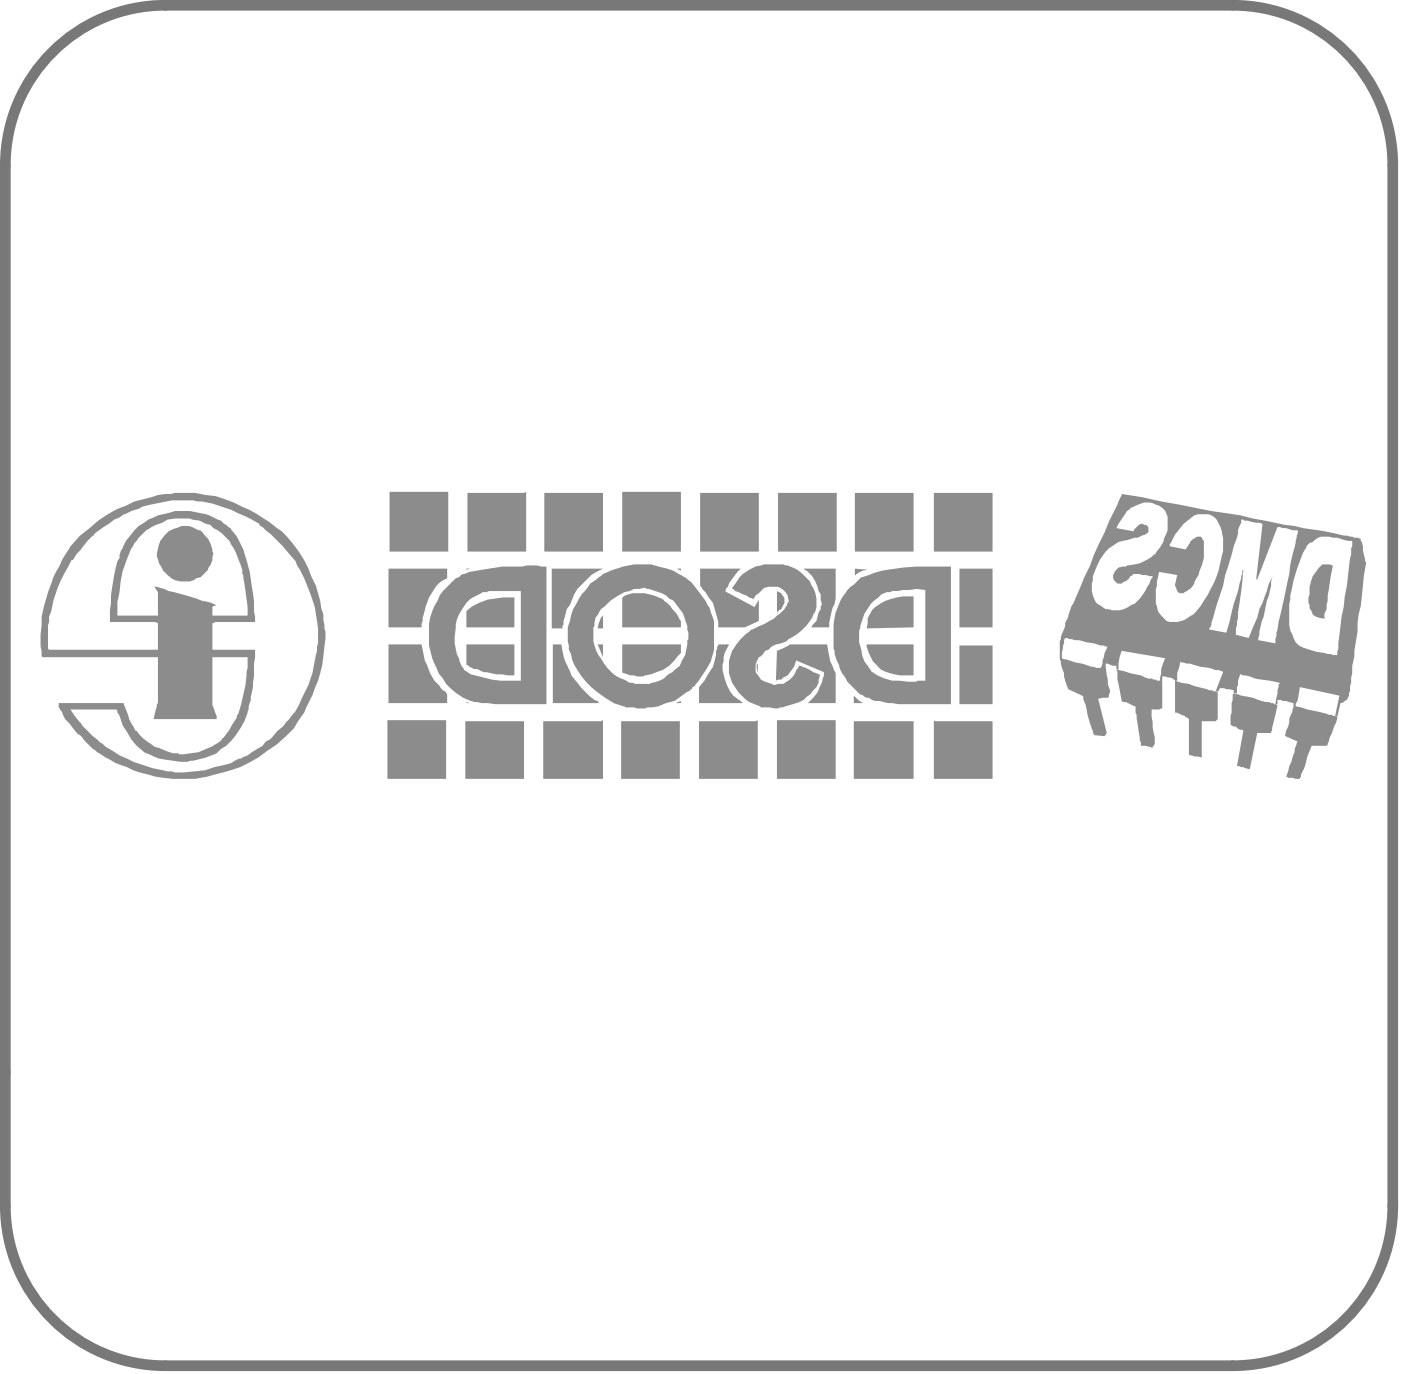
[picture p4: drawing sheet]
<svg xmlns="http://www.w3.org/2000/svg" width="111mm" height="109mm" viewBox="0 0 111 109" stroke-linecap="round" stroke-linejoin="round" font-family="sans-serif">
<path d="M3.7 4.6a12.6 12.6 0 0 1 9.4-4.2h84.4a12.7 12.7 0 0 1 12.6 12.7v82.2a12.7 12.7 0 0 1-12.6 12.7h-84.4a12.7 12.7 0 0 1-12.7-12.7v-82.2a12.6 12.6 0 0 1 3.3-8.5z" fill="none" stroke="#787878" stroke-width=".84"/>
<g fill="#8c8c8c">
<path d="M89.1 40.4a2.9 2.9 0 0 1 1.9-.7l.2 .1a1.44 1.44 0 0 1 1.1 1.7 1.32 1.32 0 0 1-.2 1 3 3 0 0 1-3 2.2l-.1 .1a.81 .81 0 0 0-.9 1.1 .63 .63 0 0 0 1 0 .94 .94 0 0 1 1.3-.4l.7 .1v.1a5.2 5.2 0 0 1-1.4 2.1h-.3a2.17 2.17 0 0 1-2.7-.1 2.27 2.27 0 0 1-.3-1.8 3.5 3.5 0 0 1 2.4-3.1l1.2-.3 .8-.4a.43 .43 0 0 0-.3-.6 .59 .59 0 0 0-.8 .3l-.1 .2-1.3-.2zM93.6 41.4l.4-.3a1.26 1.26 0 0 1 1.3-.4 1.27 1.27 0 0 1 1.2 1.1l.1 .4a7.5 7.5 0 0 1-1.4 5.3 2.88 2.88 0 0 1-2.5 1.7 1.45 1.45 0 0 1-1.2-1.3l-.1-.1v-1.2l.2-1.4 1.5 .3-.2 .7 .2 .5a.51 .51 0 0 0 .7 0 1.61 1.61 0 0 0 .8-1 5 5 0 0 0 .6-2.9 .43 .43 0 0 0-.7-.3l-.4 .4-.3 .6-1.3-.3 .1-.3a4.4 4.4 0 0 1 1-1.5zM98.1 41.1l1.7 .3-.5 4.4h.1l1.6-4.1 1.2 .2h.4l-1.7 8.1-.1 .9-1.3-.3 .2-1.4 .8-2.9 .1-.7v.1l-.3 .5-.7 2-.2 .7-.7 1.6-1-.3 .6-5.1-1.3 4.9-1.4-.2 1.1-3.5 .2-.8 .9-3 .1-.6 .2-.6zM104.2 45a2.72 2.72 0 0 0-.7 2v.7v.4l.2 .2a.97 .97 0 0 0 1 .6v-.4l.2-.3 .1-1.1 .4-2.4a.92 .92 0 0 0-1.2 .3zM103.3 43.2l.2-.3h.3a1.68 1.68 0 0 1 1.7-.4l1.4 .3v.4l-.8 5.6-.4 3-.5-.1a4.9 4.9 0 0 1-2.7-.8 3.3 3.3 0 0 1-.6-2.6 12.4 12.4 0 0 1 1.4-5.1zM84.2 50.5l3.4 .6a3.6 3.6 0 0 0-.5 1.6l-.1 .1h-.3l-2.8-.7h.1v-1.1zM96.1 54.7h.2v.1zM98.1 53.3l1.1 .4 2 .3-.1 .1-.3 1.6-3.3-.9h.3l.1-1zM100.8 55.7h.2v.1zM102.8 54.3l3.1 .7-.3 1.6-3.3-.8 .1 .1v-.2a2.37 2.37 0 0 0 .4-1.4zM105.6 56.6l.1 .1zM88.7 39.1l-4 8.8-.9 2.8v1.4l.5 2 .2 .4 1.2 .6 .8 3 .8 .1 .2-.2-.7-2.7 .8-.1a.94 .94 0 0 0 0-1.1l-.2-1.6 .9 .1v.3l.1 .1v-.5l.3-1 3.4 .6a3.5 3.5 0 0 0-.4 1.7l-3.4-.8 .4 2.4 1.1 .5v.5l.4 2.6h.3l.6 .1a1.37 1.37 0 0 0 .1-1.1l-.1-1.9h.4a.35 .35 0 0 0 .4-.1 .35 .35 0 0 0 0-.4v-2.1l.6 .1 .4 .2h.2v-.6l.2-.9 .1 .1 3.2 .7 .1 .1-.6 1.5-3.2-.9v2.6l.8 .2 .3 .3v2.8h.1l.9 .2v-2.9h1.1l.2-.1v-2.1l.2-.4 1 .2-.1 1-.1 1.7 1 .5-.5 2.8 1 .2 .6-2.8h1.1l.5-2.2v-.5l1.3 .3a1.49 1.49 0 0 1-.3 1l-.4 1.6 1 .4-.9 2.8 1.1 .2 .9-2.6h1.2l.1-.1 .6-1.8 .4-1.5 .3-.2a.68 .68 0 0 0 .4-.6v-.1l.2-2.1 .4-2.7 .1-1.3 .2-.7 .4-3.4-.4-1.9-2.9-.6-3.1-.5-3.5-.7-2.3-.4z"/>
<path d="M30.8 38.9v4.7h4.6v-4.7zM37 39v4.6h4.6v-4.7l-.2 .1zM43 39v4.6h4.7v-4.6zM49.2 38.9v4.7h4.6v-4.7zM55.4 39v4.6h4.6v-4.6zM61.5 39v4.6h4.7v-4.6zM67.6 39v4.6h4.6v-4.6zM73.8 39v4.6h4.7v-4.6zM36.9 45v.1l.3-.1zM53.5 45l.3 .1v-.1zM67.6 45v.5l.6-.4h.4zM58.7 45.4l-.8 1.2 1.7 .8 .1-.3 .3-.2a1.44 1.44 0 0 1 1.5-.5 1 1 0 0 1 .6 1.6 5.9 5.9 0 0 1-2.6 1.8 3.3 3.3 0 0 0-1.6 4.2 3.5 3.5 0 0 0 2.5 1.9h.4a1.62 1.62 0 0 0 1.3 0 3.7 3.7 0 0 0 2.6-1.9l.1-.7-1.5-.7-.3 .4a1.62 1.62 0 0 1-1.2 1.1h-.3a.65 .65 0 0 1-.7-.1l-.3-.1a1.5 1.5 0 0 1-.8-.9 1.27 1.27 0 0 1 .6-1.3l.2-.2 .8-.5a4.5 4.5 0 0 0 2.1-1.1 3.6 3.6 0 0 0 1.2-1.9v-.3a3.2 3.2 0 0 0-3.3-3.1 3.7 3.7 0 0 0-2.6 .8zM55.4 45v1.3l1 1.4 .4 1.5v.4h2.1l1.1-.5v-1.7l-.3 .6-2.4-1.3h.1v-.1l.4-.7 .8-.9zM61.4 46.7v1.7a1.05 1.05 0 0 0 .5-1.2l-.1-.3zM30.7 45v4.6h2.6a5.9 5.9 0 0 1 1.2-3.3l.3-.2 .6-.4v-.7zM36.9 48.3v1.3h3.8v-2.4a4.8 4.8 0 0 0-3.8 1.1zM49.2 47.2v2.4h4.6v-.5a4.7 4.7 0 0 0-1.3-1.6v-.1a4.1 4.1 0 0 0-3.1-.3zM63.5 45l.3 .1a2.49 2.49 0 0 1 .9 1.6l.2 .3 .1 .8-.4 1.3-.5 .5h1.5v-.4l.5-1.9v-2.3zM75.9 45v4.6h2.6v-4.6zM68.9 48.3l-.3 .6-.1 .8 3.7-.1v-2.4a4 4 0 0 0-3.3 1.1zM43.6 45v4.7h.9a6.3 6.3 0 0 1 .7-2.3 5 5 0 0 1 2.5-2.4zM47.7 48.6l-.4 .7v.4h.4zM47.3 51l.4 1v-1zM59.9 52.3v.1a.76 .76 0 0 0 0 .8zM36.9 51v1.6l.6 .3h.2a1.81 1.81 0 0 0 1.1 .3l1.9 .2v-2.4zM68.5 51a2.81 2.81 0 0 0 3.1 2.4h.6v-2.4zM49.2 51v2.2h.2a2.83 2.83 0 0 0 2.5 0 4.1 4.1 0 0 0 1.9-1.6v-.6zM61.4 51.5l-.1 2.3a1.94 1.94 0 0 0 1.7-1.6l2.1 1a3.5 3.5 0 0 1-1.2 2.4h2.2v-2.4l-.4-.9-.3-1.3h-3zM36.9 47.7a3 3 0 0 1 2-1h2.3v7.1a8.6 8.6 0 0 1-4.2-.6l-.3-.2a4.4 4.4 0 0 1-.8-2.6 3.8 3.8 0 0 1 1-2.7zM69.1 47.5l.3-.3a2.07 2.07 0 0 1 1.6-.5l1.5-.1 .7 .1v7.1h-.6l-.2 .1-1.3-.1a2.8 2.8 0 0 1-2.7-1.5l-.3-.9a3.3 3.3 0 0 1 .2-2.6l.1-.3zM47.5 48.2a5.9 5.9 0 0 1 2.6-1.6l.8-.1 .4 .1a3.7 3.7 0 0 1 2.5 1.6 4.2 4.2 0 0 1 .6 2.3l-.1 .1a2.9 2.9 0 0 1-1.1 2.6h-.2a3.5 3.5 0 0 1-2.7 .9h-.1a4.2 4.2 0 0 1-2.4-1.6 3.5 3.5 0 0 1-.8-3.2l.1-.4zM30.7 51v4.6h4.7v-.8l-.4-.2a5.7 5.7 0 0 1-1.7-3.6zM36.9 55.5v.1h.2zM43.7 51v4.6h3.7a6.2 6.2 0 0 1-3-4.6zM53.4 55.6h.4v-.2zM56.8 51l-.1 .1a5 5 0 0 1-1.4 3.2v1.3h3.4a3.4 3.4 0 0 1-1.2-4.3l.1-.3zM67.5 55v.6h.8zM35 46.7a5.5 5.5 0 0 0-1.1 3.8 5.7 5.7 0 0 0 2.7 4.7 7.4 7.4 0 0 0 3.1 .5h3.5v-10.9l-.8-.1-1.1 .1a14.9 14.9 0 0 0-4.8 .7l-.5 .2zM67 46.7a5.7 5.7 0 0 0-1.1 4.2v.2a6.4 6.4 0 0 0 1.1 2.8 3.2 3.2 0 0 0 1.7 1.3l.2 .1a10.2 10.2 0 0 0 3.1 .4h3.2v-10.9a19 19 0 0 0-6.1 .5l-.4 .2a1.7 1.7 0 0 0-1.2 .7zM75.9 51v4.7h2.6v-4.7zM46.7 46.2a7.4 7.4 0 0 0-1.8 3.4 5.7 5.7 0 0 0 .5 3 7.2 7.2 0 0 0 4 3.3h.7l.3 .1h.7v-.1a2.65 2.65 0 0 0 1.6-.3l.6-.2 1.3-.8v-.1a5.7 5.7 0 0 0 1.9-3.1v-1.9a3.8 3.8 0 0 0-1-2.3 5.1 5.1 0 0 0-3.4-2.4 6 6 0 0 0-4.8 .8zM30.6 57v4.6h4.7v-4.6zM36.8 57v4.6h4.6v-4.6zM43 57v4.6h4.7v-4.6h-.2zM49.1 57v4.6h4.7v-4.6zM55.3 57v4.6h4.6v-4.6h-.2zM61.4 57v4.6h4.7v-4.6zM67.5 57v4.6h4.7v-4.6zM73.8 57v4.6h4.7v-4.6h-4.6z"/>
<path d="M13 42.4a2.2 2.2 0 0 0-.3 2.5 2.2 2.2 0 0 0 2.3 1.1l.5-.3a1.62 1.62 0 0 0 1.1-1l.2-.4a2.27 2.27 0 0 0-1.6-2.6l-.3-.1a2.62 2.62 0 0 0-1.9 .8zM11 42.5l.6-.6 .7-.4a4.4 4.4 0 0 1 4-.1 4.3 4.3 0 0 1 2.5 2.7 1.92 1.92 0 0 1 .4 1.3v.1l.3 1.8 .1 1.4h-2.8v-.7l.3-.2-4.9-1.5 .3 .5v1.9h-3.2v-.4a14.9 14.9 0 0 1 .7-4.1l.4-.8zM6.9 42.8l.5-.4a1.43 1.43 0 0 1 .8-.7 10.4 10.4 0 0 1 10.1-1.4l1.6 .8a11.2 11.2 0 0 1 2.9 2.6 3.2 3.2 0 0 1 .9 1.4 11.7 11.7 0 0 1 1.4 5.3v.1a11 11 0 0 1-2.7 7l-1.1 1-.3 .1a5 5 0 0 1-2.3 1.5l-.1 .1a9.8 9.8 0 0 1-3.2 .8 5.3 5.3 0 0 1-2.5-.1 10.8 10.8 0 0 1-7.3-4.8h3.6l.1 .1a5.8 5.8 0 0 0 2.3 3.4l.2 .1a5.7 5.7 0 0 0 4.5 .2 5.3 5.3 0 0 0 3.3-3.6l.1-.4a11.2 11.2 0 0 0 .4-3.4l.1-1.1h-3.4v-2.1h.2v-.1h3.2l-.1-.9a12.7 12.7 0 0 0-1.4-5.9 4.4 4.4 0 0 0-2.4-1.7 5.6 5.6 0 0 0-2.2-.3 5.5 5.5 0 0 0-4.1 2.4l-.5 .8v.5l-.2 .3a18 18 0 0 0-.6 4.8h3.5l.3 .1v2.1h-8.6l-.1-.1a10.9 10.9 0 0 1 1.6-6.5l.3-.5 .1-.1zM6.3 42.4a11.5 11.5 0 0 0-2.7 5 11.5 11.5 0 0 0-.3 4.5l.1 .1h9.1v3.6l-.3 1.3h4.9v-.3l-.3-.8v-3.8h2.8v.4a12.8 12.8 0 0 1-1 4.5l-.1 .2a3.8 3.8 0 0 1-1.8 2 4.6 4.6 0 0 1-2.5 .6l-.1-.1a4.7 4.7 0 0 1-2.5-1l-.3-.2a4.4 4.4 0 0 1-1.3-2.3l-.2-.5h-5.2l.1 .5 .2 .2 .2 .6 .4 .3a1.98 1.98 0 0 0 .8 .9l.2 .2a6.7 6.7 0 0 0 3.5 2.4 10.9 10.9 0 0 0 8.2 .2 13.2 13.2 0 0 0 5.2-3.5 13.7 13.7 0 0 0 2.3-7.5v-.5a12.9 12.9 0 0 0-2.6-6.5 12.1 12.1 0 0 0-5.3-3.4 10.5 10.5 0 0 0-6.5 0l-.7 .2-.6 .3a8 8 0 0 0-2.9 1.8z"/>
</g>
</svg>
